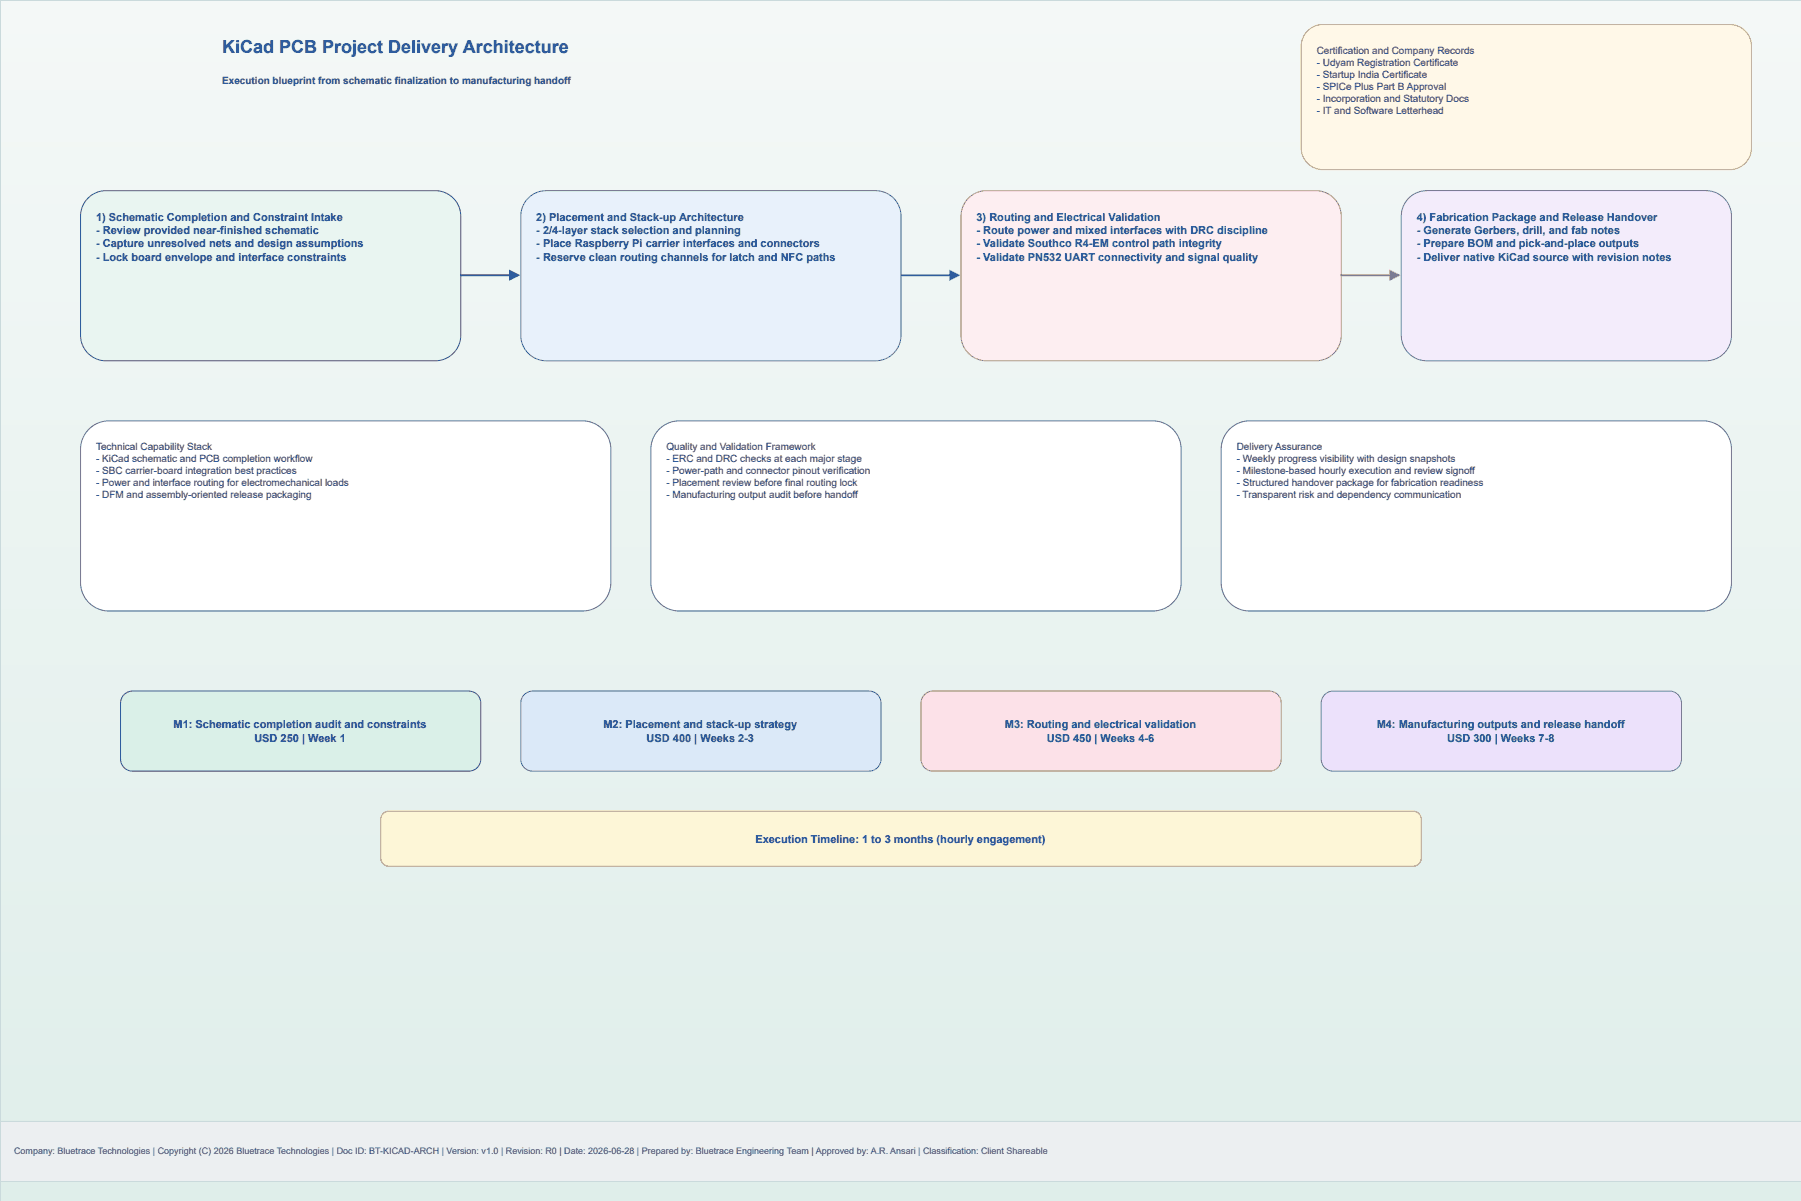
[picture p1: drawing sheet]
<svg xmlns="http://www.w3.org/2000/svg" width="457mm" height="305mm" viewBox="0 0 457 305" stroke-linecap="round" stroke-linejoin="round" font-family="sans-serif">
<defs><g id="words">
<text font-size="4.6" fill="#0d47a1" x="56.4" y="13.5">KiCad PCB Project Delivery Architecture</text>
<g font-size="2.8" fill="#0d47a1">
<text x="24.4" y="56.1">1) Schematic Completion and Constraint Intake</text>
<text x="24.4" y="59.4">- Review provided near-finished schematic</text>
<text x="136.1" y="56.1">2) Placement and Stack-up Architecture</text>
<text x="136.1" y="59.4">- 2/4-layer stack selection and planning</text>
<text x="247.9" y="56.1">3) Routing and Electrical Validation</text>
<text x="247.9" y="59.4">- Route power and mixed interfaces with DRC discipline</text>
<text x="359.7" y="56.1">4) Fabrication Package and Release Handover</text>
<text x="359.7" y="59.4">- Generate Gerbers, drill, and fab notes</text>
<text x="24.4" y="62.7">- Capture unresolved nets and design assumptions</text>
<text x="136.1" y="62.7">- Place Raspberry Pi carrier interfaces and connectors</text>
<text x="247.9" y="62.7">- Validate Southco R4-EM control path integrity</text>
<text x="359.7" y="62.7">- Prepare BOM and pick-and-place outputs</text>
<text x="24.4" y="66.3">- Lock board envelope and interface constraints</text>
<text x="136.1" y="66.3">- Reserve clean routing channels for latch and NFC paths</text>
<text x="247.9" y="66.3">- Validate PN532 UART connectivity and signal quality</text>
<text x="359.7" y="66.3">- Deliver native KiCad source with revision notes</text>
<text x="44.1" y="184.7">M1: Schematic completion audit and constraints</text>
<text x="153.2" y="184.7">M2: Placement and stack-up strategy</text>
<text x="255.1" y="184.7">M3: Routing and electrical validation</text>
<text x="349.5" y="184.7">M4: Manufacturing outputs and release handoff</text>
<text x="64.6" y="188.2">USD 250 | Week 1</text>
<text x="164.2" y="188.2">USD 400 | Weeks 2-3</text>
<text x="265.8" y="188.2">USD 450 | Weeks 4-6</text>
<text x="367.4" y="188.2">USD 300 | Weeks 7-8</text>
<text x="191.8" y="213.9">Execution Timeline: 1 to 3 months (hourly engagement)</text>
</g>
<g font-size="2.5" fill="#212121">
<text x="334.3" y="13.7">Certification and Company Records</text>
<text x="334.3" y="16.8">- Udyam Registration Certificate</text>
<text x="334.3" y="19.8">- Startup India Certificate</text>
<text x="334.3" y="22.9">- SPICe Plus Part B Approval</text>
<text x="334.3" y="25.9">- Incorporation and Statutory Docs</text>
<text x="334.3" y="29">- IT and Software Letterhead</text>
<text x="24.4" y="114.3">Technical Capability Stack</text>
<text x="24.4" y="117.3">- KiCad schematic and PCB completion workflow</text>
<text x="169.2" y="114.3">Quality and Validation Framework</text>
<text x="169.2" y="117.3">- ERC and DRC checks at each major stage</text>
<text x="313.9" y="114.3">Delivery Assurance</text>
<text x="313.9" y="117.3">- Weekly progress visibility with design snapshots</text>
<text x="24.4" y="120.4">- SBC carrier-board integration best practices</text>
<text x="24.4" y="123.4">- Power and interface routing for electromechanical loads</text>
<text x="169.2" y="120.4">- Power-path and connector pinout verification</text>
<text x="169.2" y="123.4">- Placement review before final routing lock</text>
<text x="313.9" y="120.4">- Milestone-based hourly execution and review signoff</text>
<text x="313.9" y="123.4">- Structured handover package for fabrication readiness</text>
<text x="24.4" y="126.5">- DFM and assembly-oriented release packaging</text>
<text x="169.2" y="126.5">- Manufacturing output audit before handoff</text>
<text x="313.9" y="126.5">- Transparent risk and dependency communication</text>
</g>
<text font-size="2.5" fill="#263238" x="56.4" y="21.3">Execution blueprint from schematic finalization to manufacturing handoff</text>
<text font-size="2.3" fill="#37474f" x="3.6" y="292.9">Company: Bluetrace Technologies | Copyright (C) 2026 Bluetrace Technologies | Doc ID: BT-KICAD-ARCH | Version: v1.0 | Revision: R0 | Date: 2026-06-28 | Prepared by: Bluetrace Engineering Team | Approved by: A.R. Ansari | Classification: Client Shareable</text>
</g></defs>
<path d="M457.2 .1h-457.1v304.7" fill="none" stroke="#c6ddd4" stroke-width=".25"/>
<path d="M331.9 7.8a5.5 5.5 0 0 1 4-1.6h103.2a5.5 5.5 0 0 1 5.5 5.5v25.8a5.5 5.5 0 0 1-5.5 5.6h-103.2a5.5 5.5 0 0 1-5.6-5.6v-25.8a5.5 5.5 0 0 1 1.6-3.9z" fill="#fff8e8"/>
<path d="M331.9 7.8a5.5 5.5 0 0 1 4-1.6h103.2a5.5 5.5 0 0 1 5.5 5.5v25.8a5.5 5.5 0 0 1-5.5 5.6h-103.2a5.5 5.5 0 0 1-5.6-5.6v-25.8a5.5 5.5 0 0 1 1.6-3.9z" fill="none" stroke="#caa65b" stroke-width=".25"/>
<path d="M22.3 50.3a6.5 6.5 0 0 1 4.6-1.9h83.6a6.5 6.5 0 0 1 6.5 6.5v30.2a6.5 6.5 0 0 1-6.5 6.5h-83.6a6.5 6.5 0 0 1-6.5-6.5v-30.2a6.5 6.5 0 0 1 1.9-4.6z" fill="#e9f5f1"/>
<path d="M22.3 50.3a6.5 6.5 0 0 1 4.6-1.9h83.6a6.5 6.5 0 0 1 6.5 6.5v30.2a6.5 6.5 0 0 1-6.5 6.5h-83.6a6.5 6.5 0 0 1-6.5-6.5v-30.2a6.5 6.5 0 0 1 1.9-4.6z" fill="none" stroke="#2d7b66" stroke-width=".25"/>
<path d="M134.1 50.3a6.5 6.5 0 0 1 4.6-1.9h83.5a6.5 6.5 0 0 1 6.5 6.5v30.2a6.5 6.5 0 0 1-6.5 6.5h-83.5a6.5 6.5 0 0 1-6.5-6.5v-30.2a6.5 6.5 0 0 1 1.9-4.6z" fill="#e8f1fb"/>
<path d="M134.1 50.3a6.5 6.5 0 0 1 4.6-1.9h83.5a6.5 6.5 0 0 1 6.5 6.5v30.2a6.5 6.5 0 0 1-6.5 6.5h-83.5a6.5 6.5 0 0 1-6.5-6.5v-30.2a6.5 6.5 0 0 1 1.9-4.6z" fill="none" stroke="#3f79b8" stroke-width=".25"/>
<path d="M245.9 50.3a6.5 6.5 0 0 1 4.5-1.9h83.6a6.5 6.5 0 0 1 6.5 6.5v30.2a6.5 6.5 0 0 1-6.5 6.5h-83.6a6.5 6.5 0 0 1-6.4-6.5v-30.2a6.5 6.5 0 0 1 1.9-4.6z" fill="#fdeef1"/>
<path d="M245.9 50.3a6.5 6.5 0 0 1 4.5-1.9h83.6a6.5 6.5 0 0 1 6.5 6.5v30.2a6.5 6.5 0 0 1-6.5 6.5h-83.6a6.5 6.5 0 0 1-6.4-6.5v-30.2a6.5 6.5 0 0 1 1.9-4.6z" fill="none" stroke="#c45a73" stroke-width=".25"/>
<path d="M357.6 50.3a6.5 6.5 0 0 1 4.6-1.9h70.9a6.5 6.5 0 0 1 6.4 6.5v30.2a6.5 6.5 0 0 1-6.4 6.5h-70.9a6.5 6.5 0 0 1-6.5-6.5v-30.2a6.5 6.5 0 0 1 1.9-4.6z" fill="#f3ecfb"/>
<path d="M357.6 50.3a6.5 6.5 0 0 1 4.6-1.9h70.9a6.5 6.5 0 0 1 6.4 6.5v30.2a6.5 6.5 0 0 1-6.4 6.5h-70.9a6.5 6.5 0 0 1-6.5-6.5v-30.2a6.5 6.5 0 0 1 1.9-4.6z" fill="none" stroke="#7b5ab2" stroke-width=".25"/>
<path d="M22.6 108.9a7.2 7.2 0 0 1 5.1-2.1h120.1a7.2 7.2 0 0 1 7.3 7.2v33.8a7.2 7.2 0 0 1-7.3 7.3h-120.1a7.2 7.2 0 0 1-7.3-7.3v-33.8a7.2 7.2 0 0 1 2.2-5.1z" fill="#fff"/>
<path d="M22.6 108.9a7.2 7.2 0 0 1 5.1-2.1h120.1a7.2 7.2 0 0 1 7.3 7.2v33.8a7.2 7.2 0 0 1-7.3 7.3h-120.1a7.2 7.2 0 0 1-7.3-7.3v-33.8a7.2 7.2 0 0 1 2.2-5.1z" fill="none" stroke="#5c6f8a" stroke-width=".25"/>
<path d="M167.3 108.9a7.2 7.2 0 0 1 5.2-2.1h120.1a7.2 7.2 0 0 1 7.2 7.2v33.8a7.2 7.2 0 0 1-7.2 7.3h-120.1a7.2 7.2 0 0 1-7.3-7.3v-33.8a7.2 7.2 0 0 1 2.1-5.1z" fill="#fff"/>
<path d="M167.3 108.9a7.2 7.2 0 0 1 5.2-2.1h120.1a7.2 7.2 0 0 1 7.2 7.2v33.8a7.2 7.2 0 0 1-7.2 7.3h-120.1a7.2 7.2 0 0 1-7.3-7.3v-33.8a7.2 7.2 0 0 1 2.1-5.1z" fill="none" stroke="#5c6f8a" stroke-width=".25"/>
<path d="M312.1 108.9a7.2 7.2 0 0 1 5.1-2.1h115.1a7.2 7.2 0 0 1 7.2 7.2v33.8a7.2 7.2 0 0 1-7.2 7.3h-115.1a7.2 7.2 0 0 1-7.2-7.3v-33.8a7.2 7.2 0 0 1 2.1-5.1z" fill="#fff"/>
<path d="M312.1 108.9a7.2 7.2 0 0 1 5.1-2.1h115.1a7.2 7.2 0 0 1 7.2 7.2v33.8a7.2 7.2 0 0 1-7.2 7.3h-115.1a7.2 7.2 0 0 1-7.2-7.3v-33.8a7.2 7.2 0 0 1 2.1-5.1z" fill="none" stroke="#5c6f8a" stroke-width=".25"/>
<path d="M31.5 176.3l1-.7 1.2-.2h85.3a3 3 0 0 1 3 3v14.3a3 3 0 0 1-3 3h-85.3a3 3 0 0 1-3.1-3v-14.5l.3-1.1z" fill="#daf0e8"/>
<path d="M31.5 176.3l1-.7 1.2-.2h85.3a3 3 0 0 1 3 3v14.3a3 3 0 0 1-3 3h-85.3a3 3 0 0 1-3.1-3v-14.5l.3-1.1z" fill="none" stroke="#2d7b66" stroke-width=".25"/>
<path d="M133.1 176.3l1-.7 1.2-.2h85.3a3 3 0 0 1 3 3v14.3a3 3 0 0 1-3 3h-85.3a3 3 0 0 1-3.1-3v-14.5l.3-1.1z" fill="#dbe9f8"/>
<path d="M133.1 176.3l1-.7 1.2-.2h85.3a3 3 0 0 1 3 3v14.3a3 3 0 0 1-3 3h-85.3a3 3 0 0 1-3.1-3v-14.5l.3-1.1z" fill="none" stroke="#3f79b8" stroke-width=".25"/>
<path d="M234.7 176.3l1-.7 1.2-.2h85.3a3 3 0 0 1 3 3v14.3a3 3 0 0 1-3 3h-85.3a3 3 0 0 1-3.1-3v-14.5l.3-1.1z" fill="#fce1e8"/>
<path d="M234.7 176.3l1-.7 1.2-.2h85.3a3 3 0 0 1 3 3v14.3a3 3 0 0 1-3 3h-85.3a3 3 0 0 1-3.1-3v-14.5l.3-1.1z" fill="none" stroke="#c45a73" stroke-width=".25"/>
<path d="M336.3 176.3l1-.7 1.2-.2h85.3a3 3 0 0 1 3 3v14.3a3 3 0 0 1-3 3h-85.3a3 3 0 0 1-3.1-3v-14.5l.3-1.1z" fill="#ece1fb"/>
<path d="M336.3 176.3l1-.7 1.2-.2h85.3a3 3 0 0 1 3 3v14.3a3 3 0 0 1-3 3h-85.3a3 3 0 0 1-3.1-3v-14.5l.3-1.1z" fill="none" stroke="#7b5ab2" stroke-width=".25"/>
<path d="M116.8 69.8h12.7" fill="none" stroke="#2d7b66" stroke-width=".51"/>
<path d="M129.5 68.8l2 1-2 1.1z" fill="#2d7b66"/>
<path d="M129.5 68.8l2 1-2 1.1z" fill="none" stroke="#2d7b66" stroke-width=".51"/>
<path d="M228.6 69.8h12.6" fill="none" stroke="#3f79b8" stroke-width=".51"/>
<path d="M241.2 68.8l2.1 1-2.1 1.1z" fill="#3f79b8"/>
<path d="M241.2 68.8l2.1 1-2.1 1.1z" fill="none" stroke="#3f79b8" stroke-width=".51"/>
<path d="M340.4 69.8h12.6" fill="none" stroke="#c45a73" stroke-width=".51"/>
<path d="M353 68.8l2 1-2 1.1z" fill="#c45a73"/>
<path d="M353 68.8l2 1-2 1.1z" fill="none" stroke="#c45a73" stroke-width=".51"/>
<path d="M97.3 206.5l.6-.5 .8-.1h260a2.1 2.1 0 0 1 2.1 2.1v9.7a2.1 2.1 0 0 1-2.1 2.1h-260a2.1 2.1 0 0 1-2.1-2.1l.1-9.9z" fill="#fdf6d7"/>
<path d="M97.3 206.5l.6-.5 .8-.1h260a2.1 2.1 0 0 1 2.1 2.1v9.7a2.1 2.1 0 0 1-2.1 2.1h-260a2.1 2.1 0 0 1-2.1-2.1l.1-9.9z" fill="none" stroke="#b59b3f" stroke-width=".25"/>
<path d="M.1 284.6h457.1v15.2h-457.1z" fill="#eceff1"/>
<path d="M457.2 284.6h-457.1v15.2h457.1" fill="none" stroke="#cfd8dc" stroke-width=".25"/>
<use href="#words"/>
</svg>
